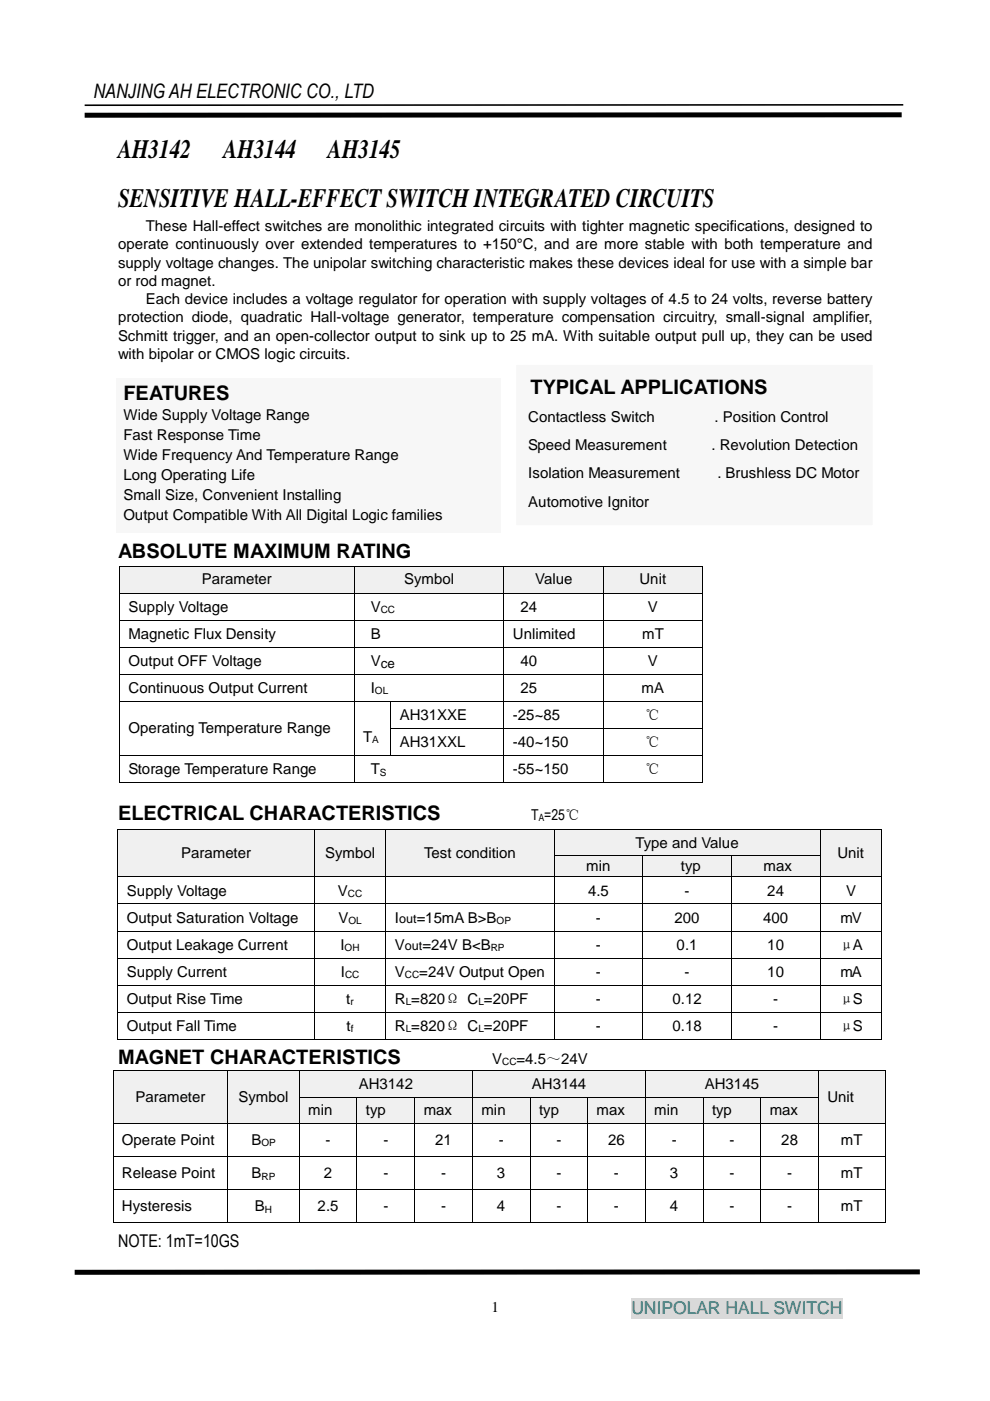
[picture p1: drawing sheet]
<svg xmlns="http://www.w3.org/2000/svg" width="210mm" height="297mm" viewBox="0 0 210 297" stroke-linecap="round" stroke-linejoin="round" font-family="sans-serif">
<defs><g id="words">
<g font-size="5.6">
<text x="25" y="33.6">AH3142</text>
<text x="47.4" y="33.6">AH3144</text>
<text x="69.5" y="33.6">AH3145</text>
<text x="25" y="43.8">SENSITIVE HALL-EFFECTSWITCHINTEGRATEDCIRCUITS</text>
</g>
<g font-size="4.2">
<text x="19.8" y="20.7">NANJING AH ELECTRONIC CO., LTD</text>
<text x="112.5" y="83.4">TYPICAL APPLICATIONS</text>
<text x="26.2" y="84.8">FEATURES</text>
<text x="25" y="118.4">ABSOLUTE MAXIMUM RATING</text>
<text x="25" y="173.9">ELECTRICAL CHARACTERISTICS</text>
<text x="25" y="225.5">MAGNET CHARACTERISTICS</text>
</g>
<text font-size="3.7" x="25" y="264.5">NOTE: 1mT=10GS</text>
<text font-size="3.7" fill="#008080" x="133.9" y="278.6">UNIPOLAR HALL SWITCH</text>
<g font-size="3.2">
<text x="25" y="52.8">operate continuously over extended temperatures to +150°C, and are more stable with both temperature and</text>
<text x="30.9" y="48.9">These Hall-effect switches are monolithic integrated circuits with tighter magnetic specifications, designed to</text>
<text x="25" y="56.7">supply voltage changes. The unipolar switching characteristic makes these devices ideal for use with a simple bar</text>
<text x="25" y="60.6">or rod magnet.</text>
<text x="30.9" y="64.5">Each device includes a voltage regulator for operation with supply voltages of 4.5 to 24 volts, reverse battery</text>
<text x="25" y="68.4">protection diode, quadratic Hall-voltage generator, temperature compensation circuitry, small-signal amplifier,</text>
<text x="25" y="72.2">Schmitt trigger, and an open-collector output to sink up to 25 mA. With suitable output pull up, they can be used</text>
<text x="25" y="76.1">with bipolar or CMOS logic circuits.</text>
<text x="26.2" y="89.1">Wide Supply Voltage Range</text>
<text x="112" y="89.5">Contactless Switch</text>
<text x="151.5" y="89.5">. Position Control</text>
<text x="26.2" y="93.3">Fast Response Time</text>
<text x="112" y="95.5">Speed Measurement</text>
<text x="150.9" y="95.5">. Revolution Detection</text>
<text x="26.2" y="97.5">Wide Frequency And Temperature Range</text>
<text x="26.2" y="101.8">Long Operating Life</text>
<text x="112" y="101.4">Isolation Measurement</text>
<text x="152.1" y="101.4">. Brushless DC Motor</text>
<text x="26.2" y="106">Small Size, Convenient Installing</text>
<text x="112" y="107.5">Automotive Ignitor</text>
<text x="26.2" y="110.2">Output Compatible With All Digital Logic families</text>
<text x="42.8" y="123.9">Parameter</text>
<text x="85.7" y="123.9">Symbol</text>
<text x="113.5" y="123.9">Value</text>
<text x="135.6" y="123.9">Unit</text>
<text x="27.3" y="129.7">Supply Voltage</text>
<text x="78.6" y="129.7">V</text>
<text x="110.4" y="129.7">24</text>
<text x="137.4" y="129.7">V</text>
<text x="27.3" y="135.4">Magnetic Flux Density</text>
<text x="78.6" y="135.4">B</text>
<text x="108.8" y="135.4">Unlimited</text>
<text x="136.1" y="135.4">mT</text>
<text x="27.3" y="141.2">Output OFF Voltage</text>
<text x="78.6" y="141.2">V</text>
<text x="110.4" y="141.2">40</text>
<text x="137.4" y="141.2">V</text>
<text x="27.3" y="146.9">Continuous Output Current</text>
<text x="78.6" y="146.9">I</text>
<text x="110.4" y="146.9">25</text>
<text x="136" y="146.9">mA</text>
<text x="27.3" y="155.5">Operating Temperature Range</text>
<text x="84.8" y="152.7">AH31XXE</text>
<text x="108.8" y="152.7">-25~85</text>
<text x="136.8" y="152.7">℃</text>
<text x="77" y="157.3">T</text>
<text x="84.8" y="158.4">AH31XXL</text>
<text x="108.8" y="158.4">-40~150</text>
<text x="136.8" y="158.4">℃</text>
<text x="27.3" y="164.1">Storage Temperature Range</text>
<text x="78.6" y="164.1">T</text>
<text x="108.8" y="164.1">-55~150</text>
<text x="136.8" y="164.1">℃</text>
<text x="112.6" y="173.9">T =25℃</text>
<text x="134.7" y="179.7">Type and Value</text>
<text x="38.4" y="182">Parameter</text>
<text x="68.9" y="182">Symbol</text>
<text x="89.9" y="182">Test condition</text>
<text x="124.3" y="184.7">min</text>
<text x="144.4" y="184.7">typ</text>
<text x="161.9" y="184.7">max</text>
<text x="177.5" y="182">Unit</text>
<text x="26.9" y="189.9">Supply Voltage</text>
<text x="71.6" y="189.9">V</text>
<text x="124.7" y="189.9">4.5</text>
<text x="145.1" y="189.9">-</text>
<text x="162.7" y="189.9">24</text>
<text x="179.4" y="189.9">V</text>
<text x="26.9" y="195.6">Output Saturation Voltage</text>
<text x="71.8" y="195.6">V</text>
<text x="83.7" y="195.6">I</text>
<text x="88.3" y="195.6">=15mA B&gt;B</text>
<text x="126.3" y="195.6">-</text>
<text x="143" y="195.6">200</text>
<text x="161.8" y="195.6">400</text>
<text x="178.2" y="195.6">mV</text>
<text x="26.9" y="201.3">Output Leakage Current</text>
<text x="72.2" y="201.3">I</text>
<text x="83.7" y="201.3">V</text>
<text x="89.6" y="201.3">=24V B&lt;B</text>
<text x="126.3" y="201.3">-</text>
<text x="143.5" y="201.3">0.1</text>
<text x="162.7" y="201.3">10</text>
<text x="178.1" y="201.3">μA</text>
<text x="26.9" y="207.1">Supply Current</text>
<text x="72.3" y="207.1">I</text>
<text x="83.7" y="207.1">V</text>
<text x="88.9" y="207.1">=24V Output Open</text>
<text x="126.3" y="207.1">-</text>
<text x="145.1" y="207.1">-</text>
<text x="162.7" y="207.1">10</text>
<text x="178.2" y="207.1">mA</text>
<text x="26.9" y="212.8">Output Rise Time</text>
<text x="73.4" y="212.8">t</text>
<text x="83.7" y="212.8">R =820Ω C =20PF</text>
<text x="126.3" y="212.8">-</text>
<text x="142.6" y="212.8">0.12</text>
<text x="163.9" y="212.8">-</text>
<text x="178.1" y="212.8">μS</text>
<text x="26.9" y="218.5">Output Fall Time</text>
<text x="73.5" y="218.5">t</text>
<text x="83.7" y="218.5">R =820Ω C =20PF</text>
<text x="126.3" y="218.5">-</text>
<text x="142.6" y="218.5">0.18</text>
<text x="163.9" y="218.5">-</text>
<text x="178.1" y="218.5">μS</text>
<text x="104.4" y="225.5">V</text>
<text x="109.5" y="225.5">=4.5～24V</text>
<text x="28.7" y="233.6">Parameter</text>
<text x="50.6" y="233.6">Symbol</text>
<text x="76.1" y="230.8">AH3142</text>
<text x="112.8" y="230.8">AH3144</text>
<text x="149.4" y="230.8">AH3145</text>
<text x="175.4" y="233.6">Unit</text>
<text x="65.4" y="236.5">min</text>
<text x="77.6" y="236.5">typ</text>
<text x="89.8" y="236.5">max</text>
<text x="102.1" y="236.5">min</text>
<text x="114.3" y="236.5">typ</text>
<text x="126.5" y="236.5">max</text>
<text x="138.7" y="236.5">min</text>
<text x="151" y="236.5">typ</text>
<text x="163.2" y="236.5">max</text>
<text x="25.9" y="242.7">Operate Point</text>
<text x="53.3" y="242.7">B</text>
<text x="69" y="242.7">-</text>
<text x="81.3" y="242.7">-</text>
<text x="92.3" y="242.7">21</text>
<text x="105.7" y="242.7">-</text>
<text x="118" y="242.7">-</text>
<text x="128.9" y="242.7">26</text>
<text x="142.4" y="242.7">-</text>
<text x="154.6" y="242.7">-</text>
<text x="165.7" y="242.7">28</text>
<text x="178.3" y="242.7">mT</text>
<text x="25.9" y="249.8">Release Point</text>
<text x="53.3" y="249.8">B</text>
<text x="68.7" y="249.8">2</text>
<text x="81.3" y="249.8">-</text>
<text x="93.5" y="249.8">-</text>
<text x="105.4" y="249.8">3</text>
<text x="118" y="249.8">-</text>
<text x="130.2" y="249.8">-</text>
<text x="142" y="249.8">3</text>
<text x="154.6" y="249.8">-</text>
<text x="166.9" y="249.8">-</text>
<text x="178.3" y="249.8">mT</text>
<text x="25.9" y="256.8">Hysteresis</text>
<text x="54.1" y="256.8">B</text>
<text x="67.4" y="256.8">2.5</text>
<text x="81.3" y="256.8">-</text>
<text x="93.5" y="256.8">-</text>
<text x="105.4" y="256.8">4</text>
<text x="118" y="256.8">-</text>
<text x="130.2" y="256.8">-</text>
<text x="142" y="256.8">4</text>
<text x="154.6" y="256.8">-</text>
<text x="166.9" y="256.8">-</text>
<text x="178.3" y="256.8">mT</text>
<text x="104.2" y="278.1">1</text>
</g>
<text font-size="2.8" x="80.7" y="141.7">ce</text>
<g font-size="2.7">
<text x="84.6" y="195.6">out</text>
<text x="85.9" y="201.3">out</text>
</g>
<g font-size="2.1">
<text x="80.7" y="130">CC</text>
<text x="79.5" y="147.2">OL</text>
<text x="78.9" y="157.6">A</text>
<text x="80.5" y="164.4">S</text>
<text x="114.3" y="174.1">A</text>
<text x="73.7" y="190.2">CC</text>
<text x="73.9" y="196">OL</text>
<text x="105.3" y="196">OP</text>
<text x="73.1" y="201.7">OH</text>
<text x="104.1" y="201.7">RP</text>
<text x="73.2" y="207.4">CC</text>
<text x="85.9" y="207.4">CC</text>
<text x="74.3" y="213.1">r</text>
<text x="86" y="213.1">L</text>
<text x="101.4" y="213.1">L</text>
<text x="74.4" y="218.9">f</text>
<text x="86" y="218.9">L</text>
<text x="101.4" y="218.9">L</text>
<text x="106.5" y="225.8">CC</text>
<text x="55.4" y="243.1">OP</text>
<text x="55.5" y="250.1">RP</text>
<text x="56.2" y="257.2">H</text>
</g>
</g></defs>
<path d="M133.9 275.2h44.7v4.3h-44.7z" fill="#d9d9d9"/>
<g fill="#f0f0f0">
<path d="M25.4 120.1h49.6v5.6h-49.6z"/>
<path d="M27.3 121.3h45.9v3.2h-45.9z"/>
<path d="M75.2 120.1h31.6v5.6h-31.6z"/>
<path d="M77 121.3h27.9v3.2h-27.9z"/>
<path d="M106.9 120.1h21v5.6h-21z"/>
<path d="M108.8 121.3h17.3v3.2h-17.3z"/>
<path d="M128.1 120.1h20.7v5.6h-20.7z"/>
<path d="M129.9 121.3h17v3.2h-17z"/>
</g>
<g fill="#000">
<path d="M25.3 119.9h.1v.2h-.1zM75 119.9h.2v.2h-.2zM106.8 119.9h.1v.2h-.1zM127.9 119.9h.2v.2h-.2zM148.8 119.9h.1v.2h-.1zM25.3 125.7h.1v.2h-.1zM25.3 131.4h.1v.2h-.1zM25.3 137.2h.1v.1h-.1zM75 125.7h.2v.2h-.2zM75 131.4h.2v.2h-.2zM75 137.2h.2v.1h-.2zM106.8 125.7h.1v.2h-.1z"/>
<path d="M106.8 131.4h.1v.2h-.1zM106.8 137.2h.1v.1h-.1zM127.9 125.7h.2v.2h-.2zM127.9 131.4h.2v.2h-.2zM127.9 137.2h.2v.1h-.2zM148.8 125.7h.1v.2h-.1zM148.8 131.4h.1v.2h-.1zM148.8 137.2h.1v.1h-.1zM25.3 142.9h.1v.1h-.1zM25.3 148.6h.1v.2h-.1zM25.3 154.4h.1v.1h-.1zM75 142.9h.2v.1h-.2z"/>
<path d="M75 148.6h.2v.2h-.2zM75 154.4h.2v.1h-.2zM82.8 148.6h.2v.2h-.2zM82.8 154.4h.2v.1h-.2zM106.8 142.9h.1v.1h-.1zM106.8 148.6h.1v.2h-.1zM106.8 154.4h.1v.1h-.1zM127.9 142.9h.2v.1h-.2zM127.9 148.6h.2v.2h-.2zM127.9 154.4h.2v.1h-.2zM148.8 142.9h.1v.1h-.1zM148.8 148.6h.1v.2h-.1z"/>
<path d="M148.8 154.4h.1v.1h-.1zM25.3 160.1h.1v.1h-.1zM25.3 165.8h.1v.2h-.1zM75 160.1h.2v.1h-.2zM75 165.8h.2v.2h-.2zM82.8 160.1h.2v.1h-.2zM106.8 160.1h.1v.1h-.1zM106.8 165.8h.1v.2h-.1zM127.9 160.1h.2v.1h-.2zM127.9 165.8h.2v.2h-.2zM148.8 160.1h.1v.1h-.1zM148.8 165.8h.1v.2h-.1z"/>
</g>
<g fill="none" stroke="#000" stroke-width=".21">
<path d="M25.4 120.1v5.6M25.4 125.9v5.5M25.4 131.6v5.6M25.4 137.3v5.6M25.4 120h49.6M25.4 125.8h49.6M25.4 131.5h49.6M25.4 137.2h49.6M75.1 120.1v5.6M75.1 125.9v5.5M75.1 131.6v5.6M75.1 137.3v5.6"/>
<path d="M75.2 120h31.6M75.2 125.8h31.6M75.2 131.5h31.6M75.2 137.2h31.6M106.8 120.1v5.6M106.8 125.9v5.5M106.8 131.6v5.6M106.8 137.3v5.6M106.9 120h21M106.9 125.8h21M106.9 131.5h21M106.9 137.2h21"/>
<path d="M128 120.1v5.6M128 125.9v5.5M128 131.6v5.6M128 137.3v5.6M128.1 120h20.7M128.1 125.8h20.7M128.1 131.5h20.7M128.1 137.2h20.7M148.8 120.1v5.6M148.8 125.9v5.5M148.8 131.6v5.6M148.8 137.3v5.6"/>
<path d="M25.4 143v5.6M25.4 148.8v5.5M25.4 154.5v5.6M25.4 143h49.6M25.4 148.7h49.6M75.1 143v5.6M75.1 148.8v5.5M75.1 154.5v5.6M75.2 143h31.6M75.2 148.7h7.6M82.9 148.8v5.5M82.9 154.5v5.6"/>
<path d="M83 148.7h23.8M83 154.4h23.8M106.8 143v5.6M106.8 148.8v5.5M106.8 154.5v5.6M106.9 143h21M106.9 148.7h21M106.9 154.4h21M128 143v5.6M128 148.8v5.5M128 154.5v5.6M128.1 143h20.7"/>
<path d="M128.1 148.7h20.7M128.1 154.4h20.7M148.8 143v5.6M148.8 148.8v5.5M148.8 154.5v5.6M25.4 160.2v5.6M25.4 160.2h49.6M25.4 165.9h49.6M75.1 160.2v5.6M75.2 160.2h7.6M75.2 165.9h31.6M83 160.2h23.8"/>
<path d="M106.8 160.2v5.6M106.9 160.2h21M106.9 165.9h21M128 160.2v5.6M128.1 160.2h20.7M128.1 165.9h20.7M148.8 160.2v5.6"/>
</g>
<g fill="#f0f0f0">
<path d="M25.1 176h41.4v9.8h-41.4z"/>
<path d="M26.9 179.2h37.8v3.5h-37.8z"/>
<path d="M66.7 176h15v9.8h-15z"/>
<path d="M68.5 179.2h11.4v3.5h-11.4z"/>
<path d="M81.9 176h35.5v9.8h-35.5z"/>
<path d="M83.7 179.2h31.9v3.5h-31.9z"/>
<path d="M117.6 176h56.2v5.3h-56.2z"/>
<path d="M119.4 176.9h52.6v3.5h-52.6z"/>
<path d="M174 176h12.8v9.8h-12.8z"/>
<path d="M175.8 179.2h9.2v3.5h-9.2z"/>
</g>
<path d="M24.9 175.9h.2v.1h-.2zM66.5 175.9h.2v.1h-.2zM81.7 175.9h.2v.1h-.2zM117.4 175.9h.2v.1h-.2zM173.8 175.9h.2v.1h-.2zM186.8 175.9h.2v.1h-.2z" fill="#000"/>
<path d="M25 176v5.3M25.1 175.9h41.4M66.6 176v5.3M66.7 175.9h15M81.8 176v5.3M81.9 175.9h35.5M117.5 176v5.3M117.6 175.9h56.2M173.9 176v5.3M174 175.9h12.8M186.9 176v5.3" fill="none" stroke="#000" stroke-width=".21"/>
<g fill="#f0f0f0">
<path d="M117.6 181.4h18.6v4.4h-18.6z"/>
<path d="M119.4 181.9h15v3.5h-15z"/>
<path d="M136.4 181.4h18.5v4.4h-18.5z"/>
<path d="M138.2 181.9h14.9v3.5h-14.9z"/>
<path d="M155.2 181.4h18.6v4.4h-18.6z"/>
<path d="M156.9 181.9h15.1v3.5h-15.1z"/>
</g>
<g fill="#000">
<path d="M24.9 181.3h.2v.1h-.2zM24.9 185.8h.2v.2h-.2zM24.9 191.6h.2v.1h-.2zM24.9 197.3h.2v.2h-.2zM66.5 181.3h.2v.1h-.2zM66.5 185.8h.2v.2h-.2zM66.5 191.6h.2v.1h-.2zM66.5 197.3h.2v.2h-.2zM81.7 181.3h.2v.1h-.2zM81.7 185.8h.2v.2h-.2zM81.7 191.6h.2v.1h-.2zM81.7 197.3h.2v.2h-.2z"/>
<path d="M117.4 181.3h.2v.1h-.2zM117.4 185.8h.2v.2h-.2zM117.4 191.6h.2v.1h-.2zM117.4 197.3h.2v.2h-.2zM136.2 181.3h.2v.1h-.2zM136.2 185.8h.2v.2h-.2zM136.2 191.6h.2v.1h-.2zM136.2 197.3h.2v.2h-.2zM155 181.3h.2v.1h-.2zM155 185.8h.2v.2h-.2zM155 191.6h.2v.1h-.2zM155 197.3h.2v.2h-.2z"/>
<path d="M173.8 181.3h.2v.1h-.2zM173.8 185.8h.2v.2h-.2zM173.8 191.6h.2v.1h-.2zM173.8 197.3h.2v.2h-.2zM186.8 181.3h.2v.1h-.2zM186.8 185.8h.2v.2h-.2zM186.8 191.6h.2v.1h-.2zM186.8 197.3h.2v.2h-.2zM24.9 203h.2v.2h-.2zM24.9 208.8h.2v.2h-.2zM24.9 214.5h.2v.2h-.2zM66.5 203h.2v.2h-.2z"/>
<path d="M66.5 208.8h.2v.2h-.2zM66.5 214.5h.2v.2h-.2zM81.7 203h.2v.2h-.2zM81.7 208.8h.2v.2h-.2zM81.7 214.5h.2v.2h-.2zM117.4 203h.2v.2h-.2zM117.4 208.8h.2v.2h-.2zM117.4 214.5h.2v.2h-.2zM136.2 203h.2v.2h-.2zM136.2 208.8h.2v.2h-.2zM136.2 214.5h.2v.2h-.2zM155 203h.2v.2h-.2z"/>
<path d="M155 208.8h.2v.2h-.2zM155 214.5h.2v.2h-.2zM173.8 203h.2v.2h-.2zM173.8 208.8h.2v.2h-.2zM173.8 214.5h.2v.2h-.2zM186.8 203h.2v.2h-.2zM186.8 208.8h.2v.2h-.2zM186.8 214.5h.2v.2h-.2zM24.9 220.3h.2v.1h-.2zM66.5 220.3h.2v.1h-.2zM81.7 220.3h.2v.1h-.2zM117.4 220.3h.2v.1h-.2z"/>
<path d="M136.2 220.3h.2v.1h-.2zM155 220.3h.2v.1h-.2zM173.8 220.3h.2v.1h-.2zM186.8 220.3h.2v.1h-.2z"/>
</g>
<g fill="none" stroke="#000" stroke-width=".21">
<path d="M25 181.4v4.4M25 186v5.6M25 191.7v5.6M25 197.5v5.5M25.1 185.9h41.4M25.1 191.6h41.4M25.1 197.4h41.4M66.6 181.4v4.4M66.6 186v5.6M66.6 191.7v5.6M66.6 197.5v5.5M66.7 185.9h15"/>
<path d="M66.7 191.6h15M66.7 197.4h15M81.8 181.4v4.4M81.8 186v5.6M81.8 191.7v5.6M81.8 197.5v5.5M81.9 185.9h35.5M81.9 191.6h35.5M81.9 197.4h35.5M117.5 181.4v4.4M117.5 186v5.6M117.5 191.7v5.6"/>
<path d="M117.5 197.5v5.5M117.6 181.4h18.6M117.6 185.9h18.6M117.6 191.6h18.6M117.6 197.4h18.6M136.3 181.4v4.4M136.3 186v5.6M136.3 191.7v5.6M136.3 197.5v5.5M136.4 181.4h18.6M136.4 185.9h18.6M136.4 191.6h18.6"/>
<path d="M136.4 197.4h18.6M155.1 181.4v4.4M155.1 186v5.6M155.1 191.7v5.6M155.1 197.5v5.5M155.2 181.4h18.6M155.2 185.9h18.6M155.2 191.6h18.6M155.2 197.4h18.6M173.9 181.4v4.4M173.9 186v5.6M173.9 191.7v5.6"/>
<path d="M173.9 197.5v5.5M174 185.9h12.8M174 191.6h12.8M174 197.4h12.8M186.9 181.4v4.4M186.9 186v5.6M186.9 191.7v5.6M186.9 197.5v5.5M25 203.2v5.6M25 209v5.5M25 214.7v5.6M25.1 203.1h41.4"/>
<path d="M25.1 208.9h41.4M25.1 214.6h41.4M66.6 203.2v5.6M66.6 209v5.5M66.6 214.7v5.6M66.7 203.1h15M66.7 208.9h15M66.7 214.6h15M81.8 203.2v5.6M81.8 209v5.5M81.8 214.7v5.6M81.9 203.1h35.5"/>
<path d="M81.9 208.9h35.5M81.9 214.6h35.5M117.5 203.2v5.6M117.5 209v5.5M117.5 214.7v5.6M117.6 203.1h18.6M117.6 208.9h18.6M117.6 214.6h18.6M136.3 203.2v5.6M136.3 209v5.5M136.3 214.7v5.6M136.4 203.1h18.6"/>
<path d="M136.4 208.9h18.6M136.4 214.6h18.6M155.1 203.2v5.6M155.1 209v5.5M155.1 214.7v5.6M155.2 203.1h18.6M155.2 208.9h18.6M155.2 214.6h18.6M173.9 203.2v5.6M173.9 209v5.5M173.9 214.7v5.6M174 203.1h12.8"/>
<path d="M174 208.9h12.8M174 214.6h12.8M186.9 203.2v5.6M186.9 209v5.5M186.9 214.7v5.6M25.1 220.3h41.4M66.7 220.3h15M81.9 220.3h35.5M117.6 220.3h18.6M136.4 220.3h18.6M155.2 220.3h18.6M174 220.3h12.8"/>
</g>
<g fill="#f0f0f0">
<path d="M24 227h24.2v11h-24.2z"/>
<path d="M25.9 230.7h20.5v3.6h-20.5z"/>
<path d="M48.4 227h15v11h-15z"/>
<path d="M50.2 230.7h11.4v3.6h-11.4z"/>
<path d="M63.5 227h36.6v5.6h-36.6z"/>
<path d="M65.4 228h32.9v3.5h-32.9z"/>
<path d="M100.2 227h36.5v5.6h-36.5z"/>
<path d="M102.1 228h32.8v3.5h-32.8z"/>
<path d="M136.9 227h36.5v5.6h-36.5z"/>
<path d="M138.7 228h32.9v3.5h-32.9z"/>
<path d="M173.6 227h13.9v11h-13.9z"/>
<path d="M175.4 230.7h10.3v3.6h-10.3z"/>
</g>
<path d="M23.9 226.8h.1v.1h-.1zM48.2 226.8h.2v.1h-.2zM63.4 226.8h.1v.1h-.1zM100.1 226.8h.1v.1h-.1zM136.8 226.8h.1v.1h-.1zM173.4 226.8h.2v.1h-.2zM187.6 226.8h.1v.1h-.1z" fill="#000"/>
<g fill="none" stroke="#000" stroke-width=".21">
<path d="M24 227v5.6M24 226.9h24.2M48.3 227v5.6M48.4 226.9h15M63.5 227v5.6M63.5 226.9h36.6M100.2 227v5.6M100.2 226.9h36.6M136.9 227v5.6M136.9 226.9h36.5M173.5 227v5.6M173.6 226.9h14"/>
<path d="M187.7 227v5.6"/>
</g>
<g fill="#f0f0f0">
<path d="M63.5 232.8h12.1v5.2h-12.1z"/>
<path d="M65.4 233.6h8.4v3.6h-8.4z"/>
<path d="M75.8 232.8h12v5.2h-12z"/>
<path d="M77.6 233.6h8.4v3.6h-8.4z"/>
<path d="M88 232.8h12.1v5.2h-12.1z"/>
<path d="M89.8 233.6h8.5v3.6h-8.5z"/>
<path d="M100.2 232.8h12.1v5.2h-12.1z"/>
<path d="M102.1 233.6h8.4v3.6h-8.4z"/>
<path d="M112.5 232.8h12v5.2h-12z"/>
<path d="M114.3 233.6h8.4v3.6h-8.4z"/>
<path d="M124.7 232.8h12v5.2h-12z"/>
<path d="M126.5 233.6h8.4v3.6h-8.4z"/>
<path d="M136.9 232.8h12.1v5.2h-12.1z"/>
<path d="M138.7 233.6h8.4v3.6h-8.4z"/>
<path d="M149.1 232.8h12.1v5.2h-12.1z"/>
<path d="M151 233.6h8.4v3.6h-8.4z"/>
<path d="M161.4 232.8h12v5.2h-12z"/>
<path d="M163.2 233.6h8.4v3.6h-8.4z"/>
</g>
<g fill="#000">
<path d="M23.9 232.6h.1v.2h-.1zM23.9 238h.1v.2h-.1zM48.2 232.6h.2v.2h-.2zM48.2 238h.2v.2h-.2zM63.4 232.6h.1v.2h-.1zM63.4 238h.1v.2h-.1zM75.6 232.6h.2v.2h-.2zM75.6 238h.2v.2h-.2zM87.8 232.6h.2v.2h-.2zM87.8 238h.2v.2h-.2zM100.1 232.6h.1v.2h-.1zM100.1 238h.1v.2h-.1z"/>
<path d="M112.3 232.6h.2v.2h-.2zM112.3 238h.2v.2h-.2zM124.5 232.6h.2v.2h-.2zM124.5 238h.2v.2h-.2zM136.8 232.6h.1v.2h-.1zM136.8 238h.1v.2h-.1zM149 232.6h.1v.2h-.1zM149 238h.1v.2h-.1zM161.2 232.6h.2v.2h-.2zM161.2 238h.2v.2h-.2zM173.4 232.6h.2v.2h-.2zM173.4 238h.2v.2h-.2z"/>
<path d="M187.6 232.6h.1v.2h-.1zM187.6 238h.1v.2h-.1zM23.9 245.1h.1v.2h-.1zM23.9 252.2h.1v.1h-.1zM23.9 259.2h.1v.2h-.1zM48.2 245.1h.2v.2h-.2zM48.2 252.2h.2v.1h-.2zM48.2 259.2h.2v.2h-.2zM63.4 245.1h.1v.2h-.1zM63.4 252.2h.1v.1h-.1zM63.4 259.2h.1v.2h-.1zM75.6 245.1h.2v.2h-.2z"/>
<path d="M75.6 252.2h.2v.1h-.2zM75.6 259.2h.2v.2h-.2zM87.8 245.1h.2v.2h-.2zM87.8 252.2h.2v.1h-.2zM87.8 259.2h.2v.2h-.2zM100.1 245.1h.1v.2h-.1zM100.1 252.2h.1v.1h-.1zM100.1 259.2h.1v.2h-.1zM112.3 245.1h.2v.2h-.2zM112.3 252.2h.2v.1h-.2zM112.3 259.2h.2v.2h-.2zM124.5 245.1h.2v.2h-.2z"/>
<path d="M124.5 252.2h.2v.1h-.2zM124.5 259.2h.2v.2h-.2zM136.8 245.1h.1v.2h-.1zM136.8 252.2h.1v.1h-.1zM136.8 259.2h.1v.2h-.1zM149 245.1h.1v.2h-.1zM149 252.2h.1v.1h-.1zM149 259.2h.1v.2h-.1zM161.2 245.1h.2v.2h-.2zM161.2 252.2h.2v.1h-.2zM161.2 259.2h.2v.2h-.2zM173.4 245.1h.2v.2h-.2z"/>
<path d="M173.4 252.2h.2v.1h-.2zM173.4 259.2h.2v.2h-.2zM187.6 245.1h.1v.2h-.1zM187.6 252.2h.1v.1h-.1zM187.6 259.2h.1v.2h-.1z"/>
</g>
<g fill="none" stroke="#000" stroke-width=".21">
<path d="M24 232.8v5.2M24 238.2v6.9M24 238.1h24.2M48.3 232.8v5.2M48.3 238.2v6.9M48.4 238.1h15M63.5 232.8v5.2M63.5 238.2v6.9M63.5 232.7h12.1M63.5 238.1h12.1M75.7 232.8v5.2M75.7 238.2v6.9"/>
<path d="M75.8 232.7h12M75.8 238.1h12M87.9 232.8v5.2M87.9 238.2v6.9M88 232.7h12.1M88 238.1h12.1M100.2 232.8v5.2M100.2 238.2v6.9M100.2 232.7h12.1M100.2 238.1h12.1M112.4 232.8v5.2M112.4 238.2v6.9"/>
<path d="M112.5 232.7h12M112.5 238.1h12M124.6 232.8v5.2M124.6 238.2v6.9M124.7 232.7h12.1M124.7 238.1h12.1M136.9 232.8v5.2M136.9 238.2v6.9M136.9 232.7h12.1M136.9 238.1h12.1M149.1 232.8v5.2M149.1 238.2v6.9"/>
<path d="M149.1 232.7h12.1M149.1 238.1h12.1M161.3 232.8v5.2M161.3 238.2v6.9M161.4 232.7h12M161.4 238.1h12M173.5 232.8v5.2M173.5 238.2v6.9M173.6 238.1h14M187.7 232.8v5.2M187.7 238.2v6.9M24 245.3v6.9"/>
<path d="M24 252.4v6.8M24 245.2h24.2M24 252.3h24.2M24 259.3h24.2M48.3 245.3v6.9M48.3 252.4v6.8M48.4 245.2h15M48.4 252.3h15M48.4 259.3h15M63.5 245.3v6.9M63.5 252.4v6.8M63.5 245.2h12.1"/>
<path d="M63.5 252.3h12.1M63.5 259.3h12.1M75.7 245.3v6.9M75.7 252.4v6.8M75.8 245.2h12M75.8 252.3h12M75.8 259.3h12M87.9 245.3v6.9M87.9 252.4v6.8M88 245.2h12.1M88 252.3h12.1M88 259.3h12.1"/>
<path d="M100.2 245.3v6.9M100.2 252.4v6.8M100.2 245.2h12.1M100.2 252.3h12.1M100.2 259.3h12.1M112.4 245.3v6.9M112.4 252.4v6.8M112.5 245.2h12M112.5 252.3h12M112.5 259.3h12M124.6 245.3v6.9M124.6 252.4v6.8"/>
<path d="M124.7 245.2h12.1M124.7 252.3h12.1M124.7 259.3h12.1M136.9 245.3v6.9M136.9 252.4v6.8M136.9 245.2h12.1M136.9 252.3h12.1M136.9 259.3h12.1M149.1 245.3v6.9M149.1 252.4v6.8M149.1 245.2h12.1M149.1 252.3h12.1"/>
<path d="M149.1 259.3h12.1M161.3 245.3v6.9M161.3 252.4v6.8M161.4 245.2h12M161.4 252.3h12M161.4 259.3h12M173.5 245.3v6.9M173.5 252.4v6.8M173.6 245.2h14M173.6 252.3h14M173.6 259.3h14M187.7 245.3v6.9"/>
<path d="M187.7 252.4v6.8"/>
</g>
<path d="M109.3 77.3h75.9v34.2h-75.9z" fill="#f7f7f7"/>
<path d="M109.3 77.3h75.9v34.2h-75.9z" fill="none" stroke="#fff" stroke-width=".25"/>
<path d="M24.6 80.1h81.5v32.8h-81.5z" fill="#f7f7f7"/>
<path d="M17.2 15.2h108.7v7.7h-108.7z" fill="#fff"/>
<path d="M191.2 24.3l-173.3 .1M195 269.7l-179.2 .1" fill="none" stroke="#000" stroke-width="1.1" stroke-linecap="butt"/>
<path d="M191.5 22.2l-173.6 .1" fill="none" stroke="#000" stroke-width=".34"/>
<use href="#words"/>
</svg>
